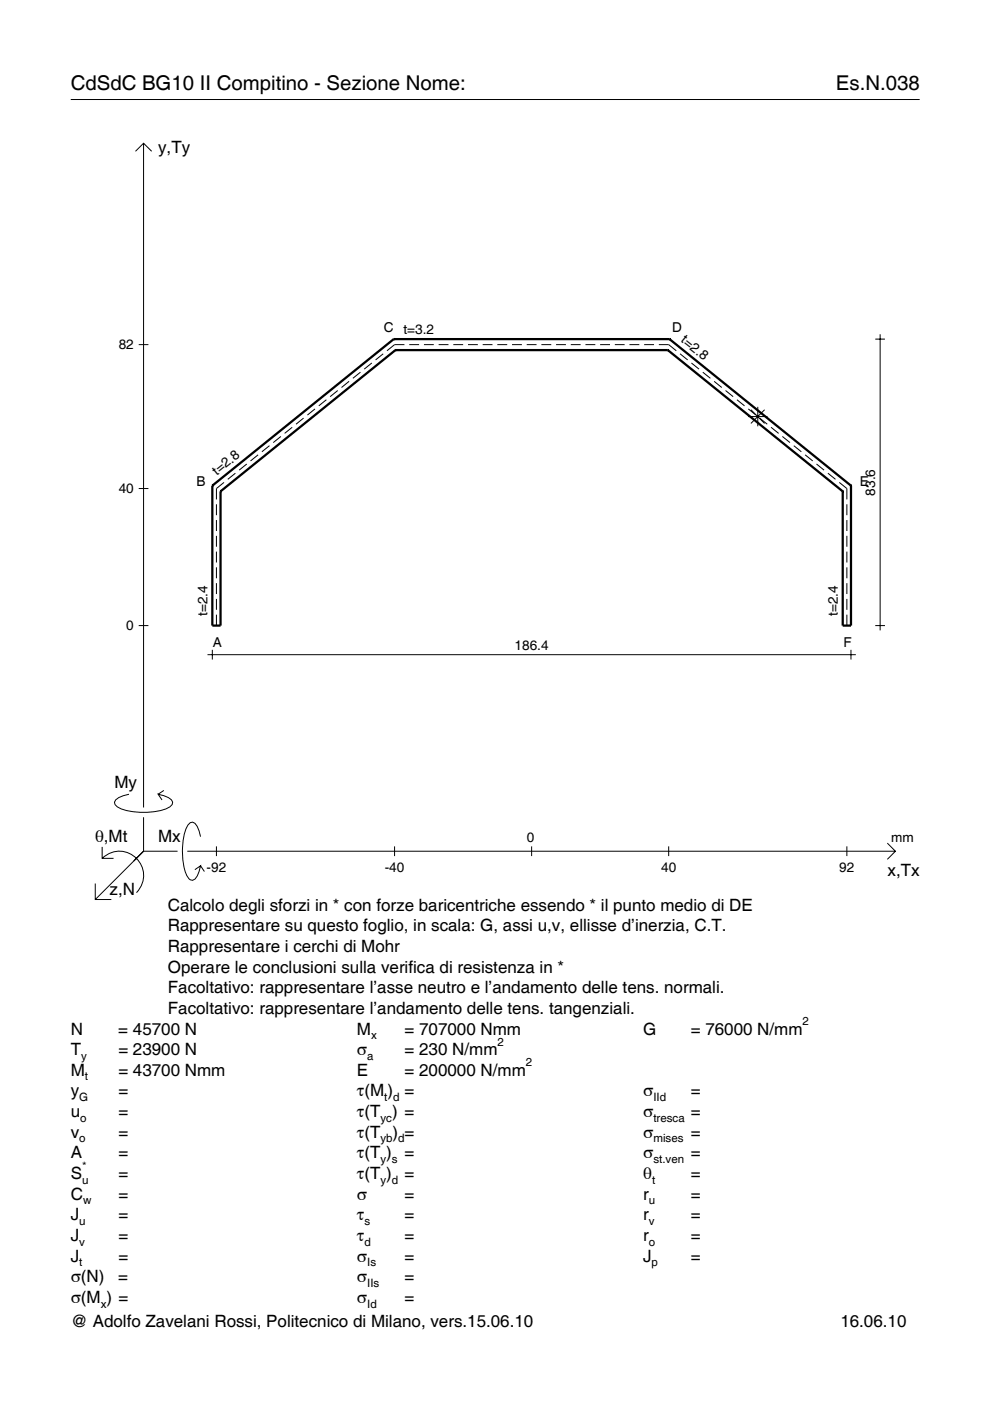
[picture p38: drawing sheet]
<svg xmlns="http://www.w3.org/2000/svg" width="210mm" height="297mm" viewBox="0 0 210 297" stroke-linecap="round" stroke-linejoin="round" font-family="sans-serif">
<defs><g id="words">
<g font-size="4.3">
<text x="15" y="19">CdSdC BG10 II Compitino - Sezione Nome:</text>
<text x="177.2" y="19">Es.N.038</text>
</g>
<g font-size="3.6">
<text x="33.5" y="32.4">y,Ty</text>
<text x="24.3" y="167.1">My</text>
<text x="20.1" y="178.4">θ,Mt</text>
<text x="33.5" y="178.4">Mx</text>
<text x="188.2" y="185.6">x,Tx</text>
<text x="23.2" y="189.7">z,N</text>
<text x="35.6" y="193.1">Calcolo degli sforzi in * con forze baricentriche essendo * il punto medio di DE</text>
<text x="35.6" y="197.5">Rappresentare su questo foglio, in scala: G, assi u,v, ellisse d’inerzia, C.T.</text>
<text x="35.6" y="201.8">Rappresentare i cerchi di Mohr</text>
<text x="35.6" y="206.2">Operare le conclusioni sulla verifica di resistenza in *</text>
<text x="35.6" y="210.6">Facoltativo: rappresentare l’asse neutro e l’andamento delle tens. normali.</text>
<text x="35.6" y="215">Facoltativo: rappresentare l’andamento delle tens. tangenziali.</text>
<text x="15" y="219.3">N</text>
<text x="25.1" y="219.3">= 45700 N</text>
<text x="75.7" y="219.3">M</text>
<text x="85.8" y="219.3">= 707000 Nmm</text>
<text x="136.4" y="219.3">G</text>
<text x="146.5" y="219.3">= 76000 N/mm</text>
<text x="15" y="223.7">T</text>
<text x="25.1" y="223.7">= 23900 N</text>
<text x="75.7" y="223.7">σ</text>
<text x="85.8" y="223.7">= 230 N/mm</text>
<text x="15" y="232.5">y</text>
<text x="15" y="228.1">M</text>
<text x="25.1" y="228.1">= 43700 Nmm</text>
<text x="25.1" y="232.5">=</text>
<text x="75.7" y="228.1">E</text>
<text x="75.7" y="232.5">τ(M ) =</text>
<text x="85.8" y="228.1">= 200000 N/mm</text>
<text x="136.4" y="232.5">σ</text>
<text x="146.5" y="232.5">=</text>
<text x="15" y="236.8">u</text>
<text x="25.1" y="236.8">=</text>
<text x="75.7" y="236.8">τ(T ) =</text>
<text x="136.4" y="236.8">σ</text>
<text x="146.5" y="236.8">=</text>
<text x="15" y="241.2">v</text>
<text x="15" y="245.6">A</text>
<text x="25.1" y="241.2">=</text>
<text x="25.1" y="245.6">=</text>
<text x="75.7" y="245.6">τ(T )</text>
<text x="75.7" y="241.2">τ(T</text>
<text x="83.3" y="241.2">) =</text>
<text x="85.8" y="245.6">=</text>
<text x="136.4" y="241.2">σ</text>
<text x="136.4" y="245.6">σ</text>
<text x="146.5" y="241.2">=</text>
<text x="146.5" y="245.6">=</text>
<text x="15" y="250">S</text>
<text x="25.1" y="250">=</text>
<text x="75.7" y="250">τ(T )</text>
<text x="85.8" y="250">=</text>
<text x="136.4" y="250">θ</text>
<text x="146.5" y="250">=</text>
<text x="15" y="254.3">C</text>
<text x="25.1" y="254.3">=</text>
<text x="75.7" y="254.3">σ</text>
<text x="85.8" y="254.3">=</text>
<text x="136.4" y="254.3">r</text>
<text x="146.5" y="254.3">=</text>
<text x="15" y="263.1">J</text>
<text x="15" y="258.7">J</text>
<text x="25.1" y="258.7">=</text>
<text x="25.1" y="263.1">=</text>
<text x="75.7" y="258.7">τ</text>
<text x="75.7" y="263.1">τ</text>
<text x="85.8" y="258.7">=</text>
<text x="85.8" y="263.1">=</text>
<text x="136.4" y="258.7">r</text>
<text x="136.4" y="263.1">r</text>
<text x="146.5" y="258.7">=</text>
<text x="146.5" y="263.1">=</text>
<text x="15" y="267.5">J</text>
<text x="25.1" y="267.5">=</text>
<text x="75.7" y="267.5">σ</text>
<text x="85.8" y="267.5">=</text>
<text x="136.4" y="267.5">J</text>
<text x="146.5" y="267.5">=</text>
<text x="15" y="271.8">σ(N)</text>
<text x="25.1" y="271.8">=</text>
<text x="75.7" y="271.8">σ</text>
<text x="85.8" y="271.8">=</text>
<text x="15" y="276.2">σ(M ) =</text>
<text x="15" y="281.4">@ Adolfo Zavelani Rossi, Politecnico di Milano, vers.15.06.10</text>
<text x="75.7" y="276.2">σ</text>
<text x="85.8" y="276.2">=</text>
<text x="178.2" y="281.4">16.06.10</text>
</g>
<g font-size="2.9">
<text x="81.4" y="70.3">C</text>
<text x="85.5" y="70.9">t=3.2</text>
<text x="142.5" y="70.3">D</text>
<text x="25.2" y="74.1">82</text>
<text x="144.2" y="72.4" transform="rotate(39 144.2 72.4)">t=2.8</text>
<text x="46" y="100.9" transform="rotate(-39 46 100.9)">t=2.8</text>
<text x="25.2" y="104.6">40</text>
<text x="41.7" y="103">B</text>
<text x="182.3" y="103">E</text>
<text x="185.6" y="105.1" transform="rotate(-90 185.6 105.1)">83.6</text>
<text x="44" y="130.6" transform="rotate(-90 44 130.6)">t=2.4</text>
<text x="177.7" y="130.6" transform="rotate(-90 177.7 130.6)">t=2.4</text>
<text x="26.8" y="133.6">0</text>
<text x="45.1" y="137.1">A</text>
<text x="109.1" y="137.8">186.4</text>
<text x="178.8" y="137.1">F</text>
<text x="111.7" y="178.4">0</text>
<text x="189" y="178.4">mm</text>
<text x="43.8" y="184.9">-92</text>
<text x="81.6" y="184.9">-40</text>
<text x="140.2" y="184.9">40</text>
<text x="178" y="184.9">92</text>
</g>
<g font-size="2.4">
<text x="78.7" y="220.3">x</text>
<text x="105.5" y="221.7">2</text>
<text x="170.2" y="217.3">2</text>
<text x="17.2" y="224.7">y</text>
<text x="77.9" y="224.7">a</text>
<text x="111.5" y="226.1">2</text>
<text x="16.8" y="233.5">G</text>
<text x="18" y="229.1">t</text>
<text x="81.5" y="233.5">t d</text>
<text x="138.5" y="233.5">IId</text>
<text x="17" y="237.8">o</text>
<text x="80.7" y="237.8">yc</text>
<text x="138.5" y="237.8">tresca</text>
<text x="16.8" y="242.2">o</text>
<text x="80.7" y="242.2">yb d</text>
<text x="138.5" y="242.2">mises</text>
<text x="17.4" y="251">u</text>
<text x="17.4" y="248">*</text>
<text x="80.7" y="246.6">y s</text>
<text x="80.7" y="251">y d</text>
<text x="138.2" y="251">t</text>
<text x="138.5" y="246.6">st.ven</text>
<text x="17.6" y="255.3">w</text>
<text x="137.6" y="255.3">u</text>
<text x="16.8" y="259.7">u</text>
<text x="77.3" y="259.7">s</text>
<text x="137.6" y="259.7">v</text>
<text x="16.8" y="264.1">v</text>
<text x="16.8" y="268.5">t</text>
<text x="77.3" y="264.1">d</text>
<text x="77.9" y="268.5">Is</text>
<text x="137.6" y="264.1">o</text>
<text x="138.2" y="268.5">p</text>
<text x="77.9" y="272.8">IIs</text>
<text x="21.4" y="277.2">x</text>
<text x="77.9" y="277.2">Id</text>
</g>
</g></defs>
<g fill="none" stroke="#000" stroke-width=".21">
<path d="M15 21.1h180M28.7 32.1l1.7-1.7 1.8 1.7M30.4 30.4v140.8M29.4 73.1h2.1M76.4 78.9l-1.6 1.3M78.8 77l-1.6 1.3M81.2 75l-1.6 1.3M85.7 73.1h-2l-1.7 1.3M86.8 73.1h2.1M89.9 73.1h2.1M93 73.1h2.1M96.1 73.1h2.1"/>
<path d="M99.2 73.1h2.1M102.3 73.1h2.1M105.4 73.1h2.1M108.6 73.1h2M111.7 73.1h2.1M114.8 73.1h2.1M117.9 73.1h2.1M121 73.1h2.1M124.1 73.1h2.1M127.2 73.1h2.1M130.4 73.1h2M133.5 73.1h2"/>
<path d="M136.6 73.1h2.1M139.7 73.1h2.1l1.6 1.3M144.2 75l1.6 1.3M146.6 77l1.6 1.3M149 78.9l1.6 1.3M185.6 71.9h2M186.6 70.9v62.8M52.3 98.4l-1.6 1.3M54.7 96.4l-1.6 1.3M57.1 94.5l-1.6 1.3M59.5 92.5l-1.6 1.3M62 90.6l-1.7 1.3"/>
<path d="M64.4 88.6l-1.6 1.3M66.8 86.7l-1.6 1.3M69.2 84.7l-1.6 1.3M71.6 82.8l-1.6 1.3M74 80.8l-1.6 1.4M151.4 80.8l1.6 1.4M153.8 82.8l1.6 1.3M156.2 84.7l1.7 1.3M158.6 88.3h4.1M158.7 86.7l1.6 1.3M159.2 86.9l2.9 2.9M160.7 86.3v4.1"/>
<path d="M161.1 88.6l1.6 1.3M162.1 86.9l-2.9 2.9M163.5 90.6l1.6 1.3M165.9 92.5l1.6 1.3M168.3 94.5l1.6 1.3M170.7 96.4l1.6 1.3M173.1 98.4l1.6 1.3M29.4 103.6h2.1M45.9 106.9v2.3M45.9 110.3v2.3M45.9 113.6v2.3M45.9 116.9v2.4"/>
<path d="M47.5 102.3l-1.6 1.3v2.3M49.9 100.3l-1.6 1.3M175.5 100.3l1.6 1.3M177.9 102.3l1.7 1.3v2.3M179.6 106.9v2.3M179.6 110.3v2.3M179.6 113.6v2.3M179.6 116.9v2.4M29.4 132.6h2.1M44 138.8h137.5M45 137.8v2M45.9 120.3v2.3"/>
<path d="M45.9 123.6v2.3M45.9 127v2.3M45.9 130.3v2.3M179.6 120.3v2.3M179.6 123.6v2.3M179.6 127v2.3M179.6 130.3v2.3M180.4 137.8v2M185.6 132.6h2M21.7 179.6v2.4h2.4M27.3 168.4a3.6 3.6 0 0 0-3 1.7l.1 .5a5.6 5.6 0 0 0 3.8 1.5 13.4 13.4 0 0 0 7.8-1l.5-.5 .1-.5a3.6 3.6 0 0 0-3.1-1.7l.8 1.2M30.4 173.3v7.2"/>
<path d="M34.7 167.6l-1.2 .8M42.5 177.4a3.6 3.6 0 0 0-1.7-3.1l-.5 .1a5.7 5.7 0 0 0-1.5 3.8 13.9 13.9 0 0 0 1.1 7.9l.4 .4 .5 .1a3.6 3.6 0 0 0 1.7-3l-1.2 .8M45.9 179.4v2.1M83.7 179.4v2.1M112.7 179.4v2.1M141.8 179.4v2.1M179.6 179.4v2.1M188.1 178.8l1.7 1.7-1.7 1.7M20.2 187.3v3.4h3.4M21.7 182a5.1 5.1 0 0 1 7.2 0 5.1 5.1 0 0 1 0 7.3M30.4 180.5l-10.2 10.2M30.4 180.5h7.2"/>
<path d="M39.7 180.5h150.1M42.5 183.6l.8 1.2"/>
</g>
<g fill="none" stroke="#000" stroke-width=".48">
<path d="M83.5 71.9h.1M83.5 71.9l-38.5 31.1M83.5 71.9h58.5M83.8 74.2h.1M83.8 74.2l-37 30M83.8 74.2h57.8M141.6 74.2h.1M141.6 74.2l37.1 30M142 71.9h.1M142 71.9l38.4 31.1M45 103h.1M45 103v29.6h1.8v-28.4"/>
<path d="M46.8 104.2h.1M178.7 104.2h.1M180.4 103h.1M180.4 103v29.6h-1.7v-28.4"/>
</g>
<use href="#words"/>
</svg>
